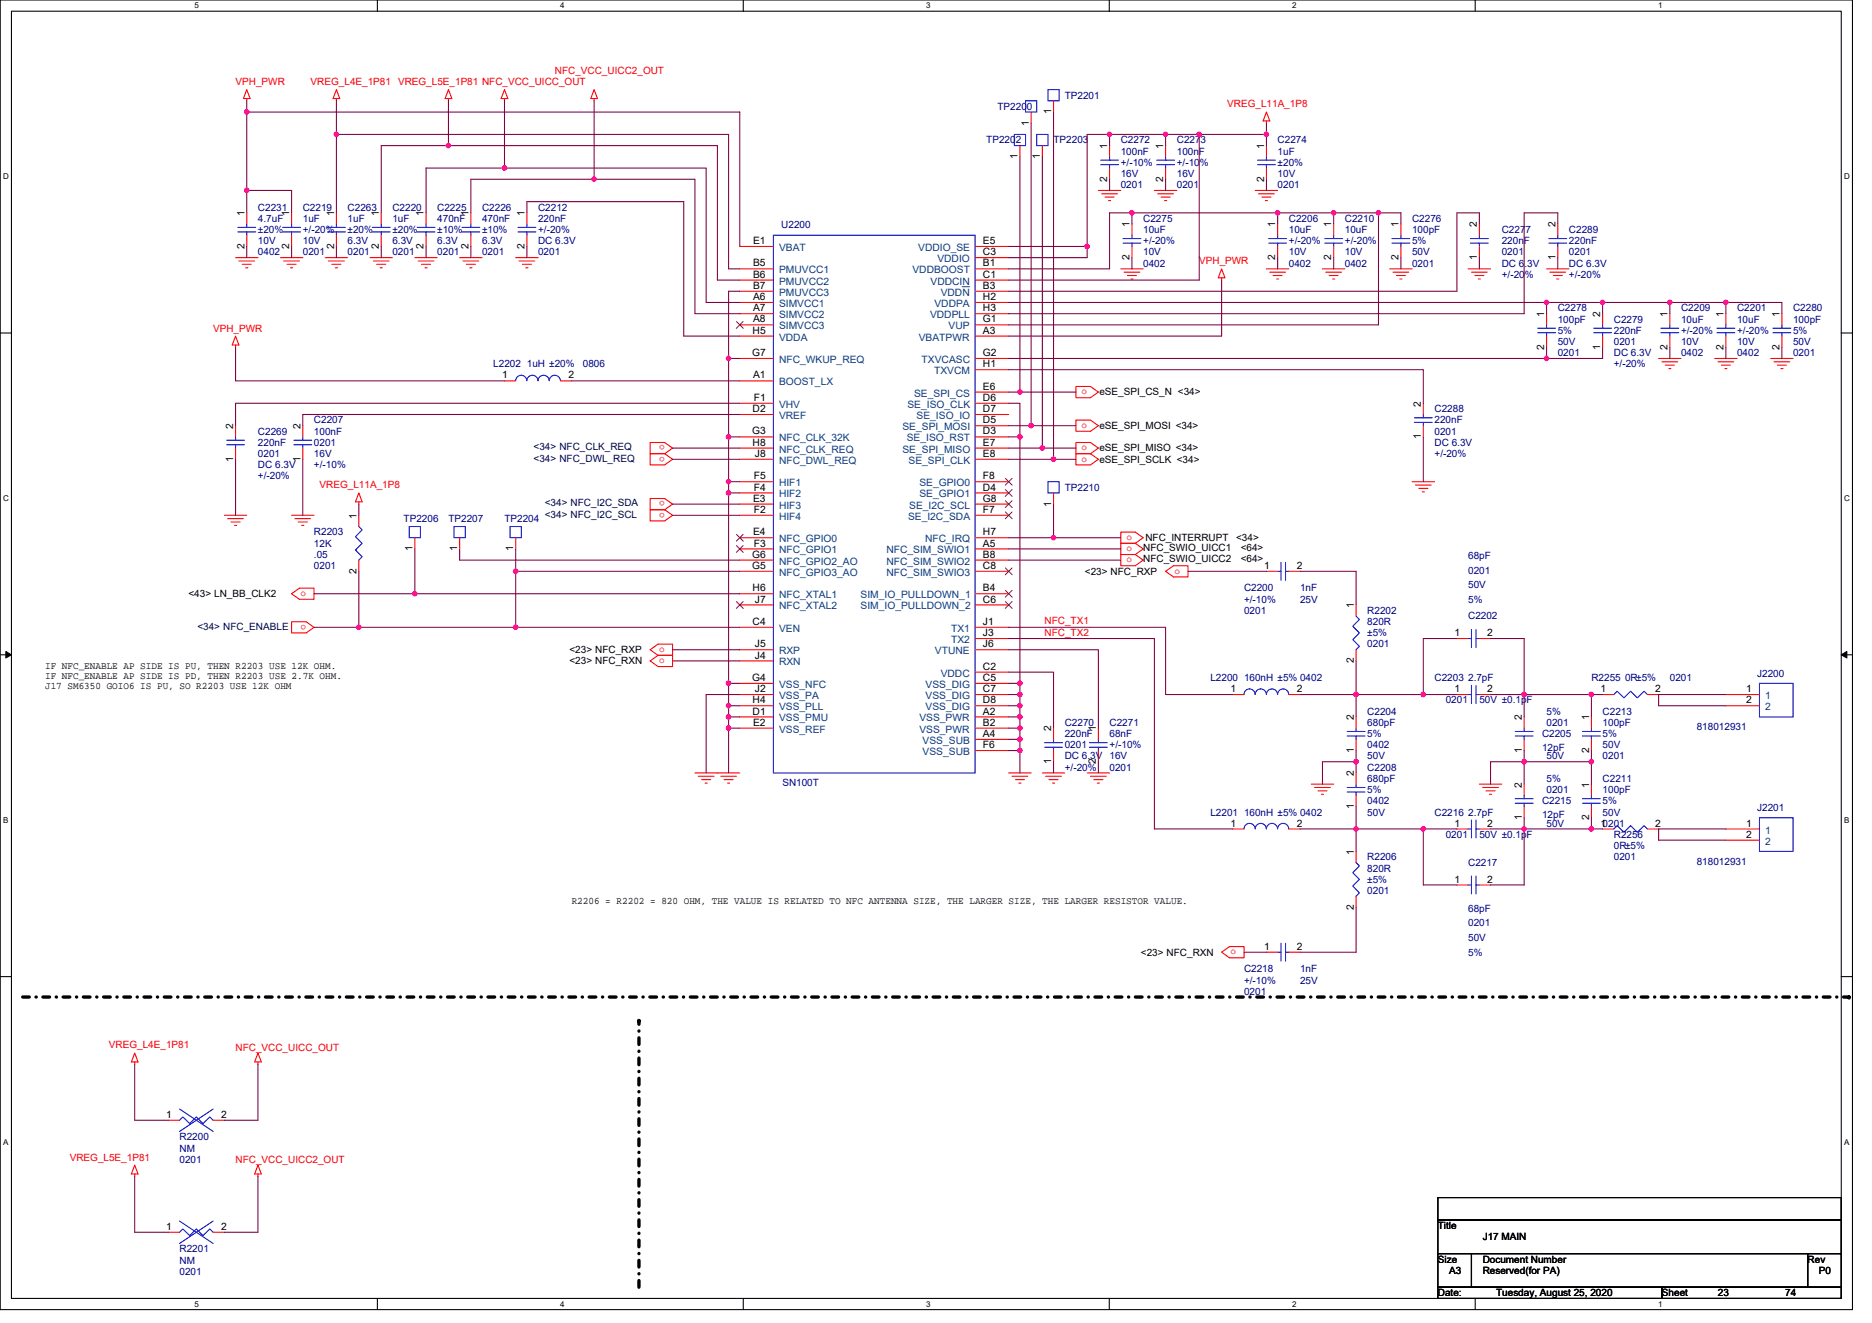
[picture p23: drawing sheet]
<svg xmlns="http://www.w3.org/2000/svg" width="297mm" height="210mm" viewBox="0 0 297 210" stroke-linecap="round" stroke-linejoin="round" font-family="sans-serif">
<defs><g id="words">
<g font-size="1.6" fill="#f00">
<text x="88.1" y="11.7">NFC_VCC_UICC2_OUT</text>
<text x="37.4" y="13.5">VPH_PWR</text>
<text x="49.3" y="13.5">VREG_L4E_1P81 VREG_L5E_1P81 NFC_VCC_UICC_OUT</text>
<text x="194.7" y="17.1">VREG_L11A_1P8</text>
<text x="190.3" y="42">VPH_PWR</text>
<text x="33.8" y="52.6">VPH_PWR</text>
<text x="171.6" y="62.6">o</text>
<text x="105.5" y="70.7" transform="rotate(180 105.5 70.7)">o</text>
<text x="171.6" y="67.9">o</text>
<text x="171.6" y="71.5">o</text>
<text x="50.7" y="77.5">VREG_L11A_1P8</text>
<text x="105.5" y="72.5" transform="rotate(180 105.5 72.5)">o</text>
<text x="171.6" y="73.3">o</text>
<text x="105.5" y="79.6" transform="rotate(180 105.5 79.6)">o</text>
<text x="105.5" y="81.4" transform="rotate(180 105.5 81.4)">o</text>
<text x="178.7" y="85.7">o</text>
<text x="178.7" y="87.5">o</text>
<text x="178.7" y="89.3">o</text>
<text x="47.7" y="94.6">o</text>
<text x="186.4" y="91">o</text>
<text x="48.6" y="99.1" transform="rotate(180 48.6 99.1)">o</text>
<text x="165.8" y="99.1">NFC_TX1</text>
<text x="165.8" y="100.9">NFC_TX2</text>
<text x="104.6" y="103.5">o</text>
<text x="104.6" y="105.3">o</text>
<text x="195.3" y="151.5">o</text>
<text x="17.3" y="166.4">VREG_L4E_1P81</text>
<text x="37.4" y="166.8">NFC_VCC_UICC_OUT</text>
<text x="11.1" y="184.2">VREG_L5E_1P81</text>
<text x="37.4" y="184.6">NFC_VCC_UICC2_OUT</text>
</g>
<g font-size="1.6" fill="#000080">
<text x="158.3" y="17.4">TP2200</text>
<text x="168.9" y="15.6">TP2201</text>
<text x="156.5" y="22.8">TP2202</text>
<text x="167.2" y="22.8">TP2203</text>
<text x="177.8" y="22.8">C2272</text>
<text x="186.7" y="22.8">C2273</text>
<text x="202.7" y="22.8">C2274</text>
<text x="177.8" y="24.5">100nF</text>
<text x="177.8" y="29.9">0201</text>
<text x="177.8" y="28.1">16V</text>
<text x="177.8" y="26.3">+/-10%</text>
<text x="186.7" y="24.5">100nF</text>
<text x="186.7" y="29.9">0201</text>
<text x="186.7" y="28.1">16V</text>
<text x="186.7" y="26.3">+/-10%</text>
<text x="202.7" y="24.5">1uF</text>
<text x="202.7" y="29.9">0201</text>
<text x="202.7" y="28.1">10V</text>
<text x="202.7" y="26.3">±20%</text>
<text x="40.9" y="33.4">C2231</text>
<text x="40.9" y="35.2">4.7uF</text>
<text x="48" y="33.4">C2219</text>
<text x="48" y="35.2">1uF</text>
<text x="55.2" y="33.4">C2263</text>
<text x="55.2" y="35.2">1uF</text>
<text x="62.3" y="33.4">C2220</text>
<text x="62.3" y="35.2">1uF</text>
<text x="69.4" y="33.4">C2225</text>
<text x="69.4" y="35.2">470nF</text>
<text x="76.5" y="33.4">C2226</text>
<text x="76.5" y="35.2">470nF</text>
<text x="85.4" y="33.4">C2212</text>
<text x="85.4" y="35.2">220nF</text>
<text x="181.4" y="35.2">C2275</text>
<text x="204.5" y="35.2">C2206</text>
<text x="213.4" y="35.2">C2210</text>
<text x="224.1" y="35.2">C2276</text>
<text x="40.9" y="40.5">0402</text>
<text x="40.9" y="38.8">10V</text>
<text x="40.9" y="37">±20%</text>
<text x="48" y="40.5">0201</text>
<text x="48" y="38.8">10V</text>
<text x="48" y="37">+/-20%</text>
<text x="55.2" y="40.5">0201</text>
<text x="55.2" y="38.8">6.3V</text>
<text x="55.2" y="37">±20%</text>
<text x="62.3" y="40.5">0201</text>
<text x="62.3" y="38.8">6.3V</text>
<text x="62.3" y="37">±20%</text>
<text x="69.4" y="40.5">0201</text>
<text x="69.4" y="38.8">6.3V</text>
<text x="69.4" y="37">±10%</text>
<text x="76.5" y="40.5">0201</text>
<text x="76.5" y="38.8">6.3V</text>
<text x="76.5" y="37">±10%</text>
<text x="85.4" y="40.5">0201</text>
<text x="85.4" y="38.8">DC 6.3V</text>
<text x="85.4" y="37">+/-20%</text>
<text x="124" y="36.3">U2200</text>
<text x="181.4" y="37">10uF</text>
<text x="181.4" y="40.5">10V</text>
<text x="181.4" y="38.8">+/-20%</text>
<text x="204.5" y="37">10uF</text>
<text x="204.5" y="40.5">10V</text>
<text x="204.5" y="38.8">+/-20%</text>
<text x="213.4" y="37">10uF</text>
<text x="213.4" y="40.5">10V</text>
<text x="213.4" y="38.8">+/-20%</text>
<text x="224.1" y="37">100pF</text>
<text x="224.1" y="40.5">50V</text>
<text x="224.1" y="38.8">5%</text>
<text x="238.3" y="37">C2277</text>
<text x="238.3" y="38.8">220nF</text>
<text x="238.3" y="40.5">0201</text>
<text x="249" y="37">C2289</text>
<text x="249" y="38.8">220nF</text>
<text x="249" y="40.5">0201</text>
<text x="181.4" y="42.3">0402</text>
<text x="204.5" y="42.3">0402</text>
<text x="213.4" y="42.3">0402</text>
<text x="224.1" y="42.3">0201</text>
<text x="238.3" y="42.3">DC 6.3V</text>
<text x="238.3" y="44.1">+/-20%</text>
<text x="249" y="42.3">DC 6.3V</text>
<text x="249" y="44.1">+/-20%</text>
<text x="247.2" y="49.4">C2278</text>
<text x="247.2" y="51.2">100pF</text>
<text x="247.2" y="53">5%</text>
<text x="256.1" y="51.2">C2279</text>
<text x="256.1" y="53">220nF</text>
<text x="266.7" y="49.4">C2209</text>
<text x="266.7" y="51.2">10uF</text>
<text x="266.7" y="53">+/-20%</text>
<text x="275.6" y="49.4">C2201</text>
<text x="275.6" y="51.2">10uF</text>
<text x="275.6" y="53">+/-20%</text>
<text x="284.5" y="49.4">C2280</text>
<text x="284.5" y="51.2">100pF</text>
<text x="284.5" y="53">5%</text>
<text x="78.3" y="58.3">L2202 1uH ±20%</text>
<text x="92.5" y="58.3">0806</text>
<text x="247.2" y="56.5">0201</text>
<text x="247.2" y="54.8">50V</text>
<text x="256.1" y="54.8">0201</text>
<text x="256.1" y="56.5">DC 6.3V</text>
<text x="256.1" y="58.3">+/-20%</text>
<text x="266.7" y="56.5">0402</text>
<text x="266.7" y="54.8">10V</text>
<text x="275.6" y="56.5">0402</text>
<text x="275.6" y="54.8">10V</text>
<text x="284.5" y="56.5">0201</text>
<text x="284.5" y="54.8">50V</text>
<text x="227.6" y="65.4">C2288</text>
<text x="40.9" y="69">C2269</text>
<text x="40.9" y="70.8">220nF</text>
<text x="49.8" y="67.2">C2207</text>
<text x="49.8" y="69">100nF</text>
<text x="49.8" y="70.8">0201</text>
<text x="227.6" y="67.2">220nF</text>
<text x="227.6" y="69">0201</text>
<text x="227.6" y="70.8">DC 6.3V</text>
<text x="40.9" y="72.5">0201</text>
<text x="40.9" y="74.3">DC 6.3V</text>
<text x="40.9" y="76.1">+/-20%</text>
<text x="49.8" y="72.5">16V</text>
<text x="49.8" y="74.3">+/-10%</text>
<text x="168.9" y="77.9">TP2210</text>
<text x="227.6" y="72.5">+/-20%</text>
<text x="64" y="82.8">TP2206</text>
<text x="71.2" y="82.8">TP2207</text>
<text x="80" y="82.8">TP2204</text>
<text x="49.8" y="85">R2203</text>
<text x="49.8" y="86.8">12K</text>
<text x="49.8" y="88.5">.05</text>
<text x="233" y="88.7">68pF</text>
<text x="49.8" y="90.3">0201</text>
<text x="197.4" y="93.9">C2200</text>
<text x="197.4" y="95.7">+/-10%</text>
<text x="206.3" y="93.9">1nF</text>
<text x="206.3" y="95.7">25V</text>
<text x="233" y="91">0201</text>
<text x="233" y="93.3">50V</text>
<text x="233" y="95.7">5%</text>
<text x="197.4" y="97.4">0201</text>
<text x="217" y="97.4">R2202</text>
<text x="217" y="99.2">820R</text>
<text x="217" y="101">±5%</text>
<text x="233" y="98.3">C2202</text>
<text x="217" y="102.8">0201</text>
<text x="278.8" y="107.4">J2200</text>
<text x="192.1" y="108.1">L2200 160nH ±5% 0402</text>
<text x="217" y="113.4">C2204</text>
<text x="227.6" y="108.1">C2203 2.7pF</text>
<text x="229.4" y="111.7">0201</text>
<text x="234.7" y="111.7">50V ±0.1pF</text>
<text x="245.4" y="113.4">5%</text>
<text x="252.5" y="108.1">R2255 0R±5%</text>
<text x="254.3" y="113.4">C2213</text>
<text x="265" y="108.1">0201</text>
<text x="168.9" y="115.2">C2270</text>
<text x="168.9" y="117">220nF</text>
<text x="168.9" y="118.8">0201</text>
<text x="176.1" y="115.2">C2271</text>
<text x="176.1" y="117">68nF</text>
<text x="176.1" y="118.8">+/-10%</text>
<text x="217" y="115.2">680pF</text>
<text x="217" y="118.8">0402</text>
<text x="217" y="117">5%</text>
<text x="244.7" y="117">C2205</text>
<text x="244.7" y="119.1">12pF</text>
<text x="245.4" y="115.2">0201</text>
<text x="254.3" y="115.2">100pF</text>
<text x="254.3" y="118.8">50V</text>
<text x="254.3" y="117">5%</text>
<text x="269.2" y="115.9">818012931</text>
<text x="124.1" y="124.8">SN100T</text>
<text x="168.9" y="120.5">DC 6.3V</text>
<text x="168.9" y="122.3">+/-20%</text>
<text x="176.1" y="122.3">0201</text>
<text x="176.1" y="120.5">16V</text>
<text x="217" y="122.3">C2208</text>
<text x="217" y="124.1">680pF</text>
<text x="217" y="125.9">5%</text>
<text x="217" y="120.5">50V</text>
<text x="245.4" y="125.9">0201</text>
<text x="245.4" y="124.1">5%</text>
<text x="245.4" y="120.5">50V</text>
<text x="254.3" y="120.5">0201</text>
<text x="254.3" y="124.1">C2211</text>
<text x="254.3" y="125.9">100pF</text>
<text x="192.1" y="129.4">L2201 160nH ±5% 0402</text>
<text x="217" y="127.7">0402</text>
<text x="217" y="129.4">50V</text>
<text x="227.6" y="129.4">C2216 2.7pF</text>
<text x="244.7" y="127.7">C2215</text>
<text x="244.7" y="129.8">12pF</text>
<text x="245.4" y="131.2">50V</text>
<text x="254.3" y="129.4">50V</text>
<text x="254.3" y="127.7">5%</text>
<text x="278.8" y="128.7">J2201</text>
<text x="217" y="136.5">R2206</text>
<text x="229.4" y="133">0201</text>
<text x="233" y="137.4">C2217</text>
<text x="234.7" y="133">50V ±0.1pF</text>
<text x="256.1" y="133">R2256</text>
<text x="256.1" y="134.8">0R±5%</text>
<text x="256.1" y="136.5">0201</text>
<text x="269.2" y="137.3">818012931</text>
<text x="217" y="138.3">820R</text>
<text x="217" y="140.1">±5%</text>
<text x="217" y="141.9">0201</text>
<text x="233" y="144.7">68pF</text>
<text x="233" y="147">0201</text>
<text x="233" y="149.4">50V</text>
<text x="197.4" y="154.3">C2218</text>
<text x="206.3" y="154.3">1nF</text>
<text x="233" y="151.7">5%</text>
<text x="197.4" y="157.9">0201</text>
<text x="197.4" y="156.1">+/-10%</text>
<text x="206.3" y="156.1">25V</text>
<text x="28.5" y="181">R2200</text>
<text x="28.5" y="182.8">NM</text>
<text x="28.5" y="184.6">0201</text>
<text x="28.5" y="198.8">R2201</text>
<text x="28.5" y="200.6">NM</text>
<text x="28.5" y="202.3">0201</text>
</g>
<g font-size="1.6">
<text x="163.2" y="19.9" transform="rotate(-90 163.2 19.9)">1</text>
<text x="166.8" y="18.2" transform="rotate(-90 166.8 18.2)">1</text>
<text x="175.7" y="23.6" transform="rotate(-90 175.7 23.6)">1</text>
<text x="184.6" y="23.6" transform="rotate(-90 184.6 23.6)">1</text>
<text x="200.6" y="23.6" transform="rotate(-90 200.6 23.6)">1</text>
<text x="161.5" y="25.3" transform="rotate(-90 161.5 25.3)">1</text>
<text x="165" y="25.3" transform="rotate(-90 165 25.3)">1</text>
<text x="175.7" y="28.8" transform="rotate(-90 175.7 28.8)">2</text>
<text x="184.6" y="28.8" transform="rotate(-90 184.6 28.8)">2</text>
<text x="200.6" y="28.8" transform="rotate(-90 200.6 28.8)">2</text>
<text x="38.8" y="34.3" transform="rotate(-90 38.8 34.3)">1</text>
<text x="45.9" y="34.3" transform="rotate(-90 45.9 34.3)">1</text>
<text x="53" y="34.3" transform="rotate(-90 53 34.3)">1</text>
<text x="60.1" y="34.3" transform="rotate(-90 60.1 34.3)">1</text>
<text x="67.2" y="34.3" transform="rotate(-90 67.2 34.3)">1</text>
<text x="74.3" y="34.3" transform="rotate(-90 74.3 34.3)">1</text>
<text x="83.2" y="34.3" transform="rotate(-90 83.2 34.3)">1</text>
<text x="38.8" y="39.5" transform="rotate(-90 38.8 39.5)">2</text>
<text x="45.9" y="39.5" transform="rotate(-90 45.9 39.5)">2</text>
<text x="53" y="39.5" transform="rotate(-90 53 39.5)">2</text>
<text x="60.1" y="39.5" transform="rotate(-90 60.1 39.5)">2</text>
<text x="67.2" y="39.5" transform="rotate(-90 67.2 39.5)">2</text>
<text x="74.3" y="39.5" transform="rotate(-90 74.3 39.5)">2</text>
<text x="83.2" y="39.5" transform="rotate(-90 83.2 39.5)">2</text>
<text x="119.5" y="38.7">E1</text>
<text x="156" y="40.5">C3</text>
<text x="156" y="38.7">E5</text>
<text x="179.2" y="41.3" transform="rotate(-90 179.2 41.3)">2</text>
<text x="179.2" y="36.1" transform="rotate(-90 179.2 36.1)">1</text>
<text x="202.3" y="41.3" transform="rotate(-90 202.3 41.3)">2</text>
<text x="202.3" y="36.1" transform="rotate(-90 202.3 36.1)">1</text>
<text x="211.2" y="41.3" transform="rotate(-90 211.2 41.3)">2</text>
<text x="211.2" y="36.1" transform="rotate(-90 211.2 36.1)">1</text>
<text x="221.9" y="41.3" transform="rotate(-90 221.9 41.3)">2</text>
<text x="221.9" y="36.1" transform="rotate(-90 221.9 36.1)">1</text>
<text x="234.4" y="41.3" transform="rotate(-90 234.4 41.3)">1</text>
<text x="234.4" y="36.1" transform="rotate(-90 234.4 36.1)">2</text>
<text x="246.8" y="41.3" transform="rotate(-90 246.8 41.3)">1</text>
<text x="246.8" y="36.1" transform="rotate(-90 246.8 36.1)">2</text>
<text x="119.5" y="42.3">B5</text>
<text x="119.5" y="44.1">B6</text>
<text x="119.5" y="45.8">B7</text>
<text x="119.5" y="47.6">A6</text>
<text x="156" y="47.6">H2</text>
<text x="156" y="42.3">B1</text>
<text x="156" y="44.1">C1</text>
<text x="156" y="45.8">B3</text>
<text x="119.4" y="53">H5</text>
<text x="119.5" y="49.4">A7</text>
<text x="119.5" y="51.2">A8</text>
<text x="156" y="49.4">H3</text>
<text x="156" y="51.2">G1</text>
<text x="156" y="53">A3</text>
<text x="245" y="50.3" transform="rotate(-90 245 50.3)">1</text>
<text x="253.9" y="50.3" transform="rotate(-90 253.9 50.3)">2</text>
<text x="264.6" y="50.3" transform="rotate(-90 264.6 50.3)">1</text>
<text x="273.5" y="50.3" transform="rotate(-90 273.5 50.3)">1</text>
<text x="282.4" y="50.3" transform="rotate(-90 282.4 50.3)">1</text>
<text x="119.3" y="56.5">G7</text>
<text x="156" y="56.5">G2</text>
<text x="156" y="58.3">H1</text>
<text x="245" y="55.5" transform="rotate(-90 245 55.5)">2</text>
<text x="253.9" y="55.5" transform="rotate(-90 253.9 55.5)">1</text>
<text x="264.6" y="55.5" transform="rotate(-90 264.6 55.5)">2</text>
<text x="273.5" y="55.5" transform="rotate(-90 273.5 55.5)">2</text>
<text x="282.4" y="55.5" transform="rotate(-90 282.4 55.5)">2</text>
<text x="79.7" y="60.1">1</text>
<text x="90.2" y="60.1">2</text>
<text x="119.4" y="65.4">D2</text>
<text x="119.5" y="60.1">A1</text>
<text x="119.6" y="63.6">F1</text>
<text x="156" y="61.8">E6</text>
<text x="156" y="63.6">D6</text>
<text x="156" y="65.4">D7</text>
<text x="174.5" y="62.8">eSE_SPI_CS_N &lt;34&gt;</text>
<text x="225.5" y="64.5" transform="rotate(-90 225.5 64.5)">2</text>
<text x="37" y="68.1" transform="rotate(-90 37 68.1)">2</text>
<text x="47.7" y="68.1" transform="rotate(-90 47.7 68.1)">2</text>
<text x="119.3" y="69">G3</text>
<text x="119.4" y="70.7">H8</text>
<text x="156" y="67.2">D5</text>
<text x="156" y="69">D3</text>
<text x="156" y="70.7">E7</text>
<text x="174.5" y="68.1">eSE_SPI_MOSI &lt;34&gt;</text>
<text x="174.5" y="71.6">eSE_SPI_MISO &lt;34&gt;</text>
<text x="225.5" y="69.7" transform="rotate(-90 225.5 69.7)">1</text>
<text x="37" y="73.3" transform="rotate(-90 37 73.3)">1</text>
<text x="47.7" y="73.3" transform="rotate(-90 47.7 73.3)">1</text>
<text x="119.6" y="76.1">F5</text>
<text x="119.6" y="77.9">F4</text>
<text x="119.8" y="72.5">J8</text>
<text x="156" y="72.5">E8</text>
<text x="156" y="76.1">F8</text>
<text x="156" y="77.9">D4</text>
<text x="174.5" y="73.4">eSE_SPI_SCLK &lt;34&gt;</text>
<text x="56.6" y="82.3" transform="rotate(-90 56.6 82.3)">1</text>
<text x="119.5" y="79.6">E3</text>
<text x="119.6" y="81.4">F2</text>
<text x="156" y="81.4">F7</text>
<text x="156" y="79.6">G8</text>
<text x="166.8" y="80.4" transform="rotate(-90 166.8 80.4)">1</text>
<text x="65.4" y="87.5" transform="rotate(-90 65.4 87.5)">1</text>
<text x="72.6" y="87.5" transform="rotate(-90 72.6 87.5)">1</text>
<text x="81.4" y="87.5" transform="rotate(-90 81.4 87.5)">1</text>
<text x="119.3" y="88.5">G6</text>
<text x="119.5" y="85">E4</text>
<text x="119.6" y="86.7">F3</text>
<text x="156" y="85">H7</text>
<text x="156" y="86.7">A5</text>
<text x="156" y="88.5">B8</text>
<text x="181.4" y="87.5">NFC_SWIO_UICC1</text>
<text x="181.4" y="89.3">NFC_SWIO_UICC2</text>
<text x="181.8" y="85.9">NFC_INTERRUPT</text>
<text x="196.1" y="85.9">&lt;34&gt;</text>
<text x="196.9" y="87.5">&lt;64&gt;</text>
<text x="196.9" y="89.3">&lt;64&gt;</text>
<text x="29.9" y="94.8">&lt;43&gt; LN_BB_CLK2</text>
<text x="56.6" y="91.1" transform="rotate(-90 56.6 91.1)">2</text>
<text x="119.3" y="90.3">G5</text>
<text x="119.4" y="93.9">H6</text>
<text x="119.8" y="95.6">J7</text>
<text x="156" y="90.3">C8</text>
<text x="156" y="93.9">B4</text>
<text x="156" y="95.6">C6</text>
<text x="172.1" y="91.2">&lt;23&gt; NFC_RXP</text>
<text x="200.6" y="90.3">1</text>
<text x="205.8" y="90.3">2</text>
<text x="119.4" y="99.2">C4</text>
<text x="156" y="99.2">J1</text>
<text x="156" y="101">J3</text>
<text x="214.8" y="96.5" transform="rotate(-90 214.8 96.5)">1</text>
<text x="230.8" y="101">1</text>
<text x="236" y="101">2</text>
<text x="7.2" y="106.2">IF NFC_ENABLE AP SIDE IS PU, THEN R2203 USE 12K OHM.</text>
<text x="7.2" y="107.7">IF NFC_ENABLE AP SIDE IS PD, THEN R2203 USE 2.7K OHM.</text>
<text x="90.4" y="103.7">&lt;23&gt; NFC_RXP</text>
<text x="90.4" y="105.4">&lt;23&gt; NFC_RXN</text>
<text x="119.8" y="102.7">J5</text>
<text x="119.8" y="104.5">J4</text>
<text x="156" y="102.7">J6</text>
<text x="156" y="106.3">C2</text>
<text x="214.8" y="105.3" transform="rotate(-90 214.8 105.3)">2</text>
<text x="7.2" y="109.3">J17 SM6350 GOIO6 IS PU, SO R2203 USE 12K OHM</text>
<text x="119.3" y="108.1">G4</text>
<text x="119.4" y="111.6">H4</text>
<text x="119.4" y="113.4">D1</text>
<text x="119.8" y="109.9">J2</text>
<text x="156" y="108.1">C5</text>
<text x="156" y="111.6">D8</text>
<text x="156" y="109.9">C7</text>
<text x="156" y="113.4">A2</text>
<text x="195.3" y="109.9">1</text>
<text x="205.8" y="109.9">2</text>
<text x="230.8" y="109.9">1</text>
<text x="236" y="109.9">2</text>
<text x="253.9" y="109.9">1</text>
<text x="262.7" y="109.9">2</text>
<text x="277" y="109.9">1</text>
<text x="277" y="111.6">2</text>
<text x="119.5" y="115.2">E2</text>
<text x="156" y="115.2">B2</text>
<text x="156" y="117">A4</text>
<text x="156" y="118.7">F6</text>
<text x="166.8" y="116.1" transform="rotate(-90 166.8 116.1)">2</text>
<text x="173.9" y="116.1" transform="rotate(-90 173.9 116.1)">1</text>
<text x="214.8" y="119.5" transform="rotate(-90 214.8 119.5)">1</text>
<text x="214.8" y="114.3" transform="rotate(-90 214.8 114.3)">2</text>
<text x="241.5" y="119.5" transform="rotate(-90 241.5 119.5)">1</text>
<text x="241.5" y="114.3" transform="rotate(-90 241.5 114.3)">2</text>
<text x="252.1" y="119.5" transform="rotate(-90 252.1 119.5)">2</text>
<text x="252.1" y="114.3" transform="rotate(-90 252.1 114.3)">1</text>
<text x="166.8" y="121.3" transform="rotate(-90 166.8 121.3)">1</text>
<text x="173.9" y="121.3" transform="rotate(-90 173.9 121.3)">2</text>
<text x="214.8" y="123.2" transform="rotate(-90 214.8 123.2)">2</text>
<text x="241.5" y="125" transform="rotate(-90 241.5 125)">2</text>
<text x="252.1" y="125" transform="rotate(-90 252.1 125)">1</text>
<text x="195.3" y="131.2">1</text>
<text x="205.8" y="131.2">2</text>
<text x="214.8" y="128.4" transform="rotate(-90 214.8 128.4)">1</text>
<text x="230.8" y="131.2">1</text>
<text x="236" y="131.2">2</text>
<text x="241.5" y="130.2" transform="rotate(-90 241.5 130.2)">1</text>
<text x="252.1" y="130.2" transform="rotate(-90 252.1 130.2)">2</text>
<text x="253.9" y="131.2">10201</text>
<text x="262.7" y="131.2">2</text>
<text x="277" y="131.2">1</text>
<text x="214.8" y="135.7" transform="rotate(-90 214.8 135.7)">1</text>
<text x="277" y="133">2</text>
<text x="90.7" y="143.5">R2206 = R2202 = 820 OHM, THE VALUE IS RELATED TO NFC ANTENNA SIZE, THE LARGER SIZE, THE LARGER RESISTOR VALUE.</text>
<text x="230.8" y="140.1">1</text>
<text x="236" y="140.1">2</text>
<text x="214.8" y="144.4" transform="rotate(-90 214.8 144.4)">2</text>
<text x="181" y="151.7">&lt;23&gt; NFC_RXN</text>
<text x="200.6" y="150.7">1</text>
<text x="205.8" y="150.7">2</text>
<text x="26.3" y="177.4">1</text>
<text x="35.1" y="177.4">2</text>
<text x="26.3" y="195.2">1</text>
<text x="35.1" y="195.2">2</text>
<text x="228.2" y="195.1">Title</text>
<text x="235.3" y="196.8">J17 MAIN</text>
<text x="228.2" y="200.4">Size</text>
<text x="229.9" y="202.2">A3</text>
<text x="235.3" y="200.4">Document Number</text>
<text x="235.3" y="202.2">Reserved(for PA)</text>
<text x="286.8" y="200.4">Rev</text>
<text x="288.6" y="202.2">P0</text>
<text x="228.2" y="205.7">Date:</text>
<text x="237.4" y="205.7">Tuesday, August 25, 2020</text>
<text x="263.7" y="205.7">Sheet</text>
<text x="272.6" y="205.7">23</text>
<text x="283.3" y="205.7">74</text>
</g>
<g font-size="1.6" fill="#004080">
<text x="123.6" y="39.8">VBAT</text>
<text x="145.7" y="39.8">VDDIO_SE</text>
<text x="148.7" y="41.6">VDDIO</text>
<text x="123.6" y="43.4">PMUVCC1</text>
<text x="123.6" y="45.2">PMUVCC2</text>
<text x="123.6" y="46.9">PMUVCC3</text>
<text x="144.8" y="43.4">VDDBOOST</text>
<text x="147.7" y="45.2">VDDCIN</text>
<text x="149.3" y="46.9">VDDN</text>
<text x="123.6" y="48.7">SIMVCC1</text>
<text x="123.6" y="50.5">SIMVCC2</text>
<text x="123.6" y="52.3">SIMVCC3</text>
<text x="147.6" y="50.5">VDDPLL</text>
<text x="148.3" y="48.7">VDDPA</text>
<text x="150.5" y="52.3">VUP</text>
<text x="123.6" y="54.1">VDDA</text>
<text x="123.6" y="57.6">NFC_WKUP_REQ</text>
<text x="145.8" y="54.1">VBATPWR</text>
<text x="146.2" y="57.6">TXVCASC</text>
<text x="148.2" y="59.4">TXVCM</text>
<text x="123.6" y="61.2">BOOST_LX</text>
<text x="123.6" y="64.7">VHV</text>
<text x="144" y="64.7">SE_ISO_CLK</text>
<text x="145.1" y="62.9">SE_SPI_CS</text>
<text x="123.6" y="66.5">VREF</text>
<text x="123.6" y="70.1">NFC_CLK_32K</text>
<text x="123.6" y="71.8">NFC_CLK_REQ</text>
<text x="143.2" y="68.3">SE_SPI_MOSI</text>
<text x="143.2" y="71.8">SE_SPI_MISO</text>
<text x="143.9" y="70.1">SE_ISO_RST</text>
<text x="145.4" y="66.5">SE_ISO_IO</text>
<text x="123.6" y="73.6">NFC_DWL_REQ</text>
<text x="123.6" y="77.2">HIF1</text>
<text x="144.2" y="73.6">SE_SPI_CLK</text>
<text x="145.9" y="77.2">SE_GPIO0</text>
<text x="123.6" y="79">HIF2</text>
<text x="123.6" y="80.7">HIF3</text>
<text x="123.6" y="82.5">HIF4</text>
<text x="144.1" y="82.5">SE_I2C_SDA</text>
<text x="144.3" y="80.7">SE_I2C_SCL</text>
<text x="145.9" y="79">SE_GPIO1</text>
<text x="123.6" y="86.1">NFC_GPIO0</text>
<text x="123.6" y="87.8">NFC_GPIO1</text>
<text x="123.6" y="89.6">NFC_GPIO2_AO</text>
<text x="140.6" y="87.8">NFC_SIM_SWIO1</text>
<text x="140.6" y="89.6">NFC_SIM_SWIO2</text>
<text x="146.8" y="86.1">NFC_IRQ</text>
<text x="123.6" y="91.4">NFC_GPIO3_AO</text>
<text x="123.6" y="95">NFC_XTAL1</text>
<text x="136.5" y="95">SIM_IO_PULLDOWN_1</text>
<text x="140.6" y="91.4">NFC_SIM_SWIO3</text>
<text x="123.6" y="96.7">NFC_XTAL2</text>
<text x="123.6" y="100.3">VEN</text>
<text x="136.5" y="96.7">SIM_IO_PULLDOWN_2</text>
<text x="150.9" y="100.3">TX1</text>
<text x="123.6" y="103.8">RXP</text>
<text x="123.6" y="105.6">RXN</text>
<text x="148.4" y="103.8">VTUNE</text>
<text x="149.3" y="107.4">VDDC</text>
<text x="150.9" y="102.1">TX2</text>
<text x="123.6" y="109.2">VSS_NFC</text>
<text x="123.6" y="111">VSS_PA</text>
<text x="123.6" y="112.7">VSS_PLL</text>
<text x="146.9" y="109.2">VSS_DIG</text>
<text x="146.9" y="112.7">VSS_DIG</text>
<text x="146.9" y="111">VSS_DIG</text>
<text x="280.1" y="111">1</text>
<text x="280.1" y="112.7">2</text>
<text x="123.6" y="114.5">VSS_PMU</text>
<text x="123.6" y="116.3">VSS_REF</text>
<text x="145.9" y="114.5">VSS_PWR</text>
<text x="145.9" y="116.3">VSS_PWR</text>
<text x="146.4" y="118.1">VSS_SUB</text>
<text x="146.4" y="119.8">VSS_SUB</text>
<text x="280.1" y="132.3">1</text>
<text x="280.1" y="134.1">2</text>
</g>
<g font-size="1.6" fill="#000040">
<text x="84.7" y="71.5">&lt;34&gt; NFC_CLK_REQ</text>
<text x="84.7" y="73.3">&lt;34&gt; NFC_DWL_REQ</text>
<text x="86.4" y="80.4">&lt;34&gt; NFC_I2C_SDA</text>
<text x="86.4" y="82.1">&lt;34&gt; NFC_I2C_SCL</text>
<text x="31.3" y="99.9">&lt;34&gt; NFC_ENABLE</text>
</g>
<g font-size="1.3">
<text x="30.8" y="1.3">5</text>
<text x="88.9" y="1.3">4</text>
<text x="147" y="1.3">3</text>
<text x="205" y="1.3">2</text>
<text x="263.1" y="1.3">1</text>
<text x=".5" y="28.4">D</text>
<text x="292.6" y="28.4">D</text>
<text x=".5" y="79.5">C</text>
<text x="292.6" y="79.5">C</text>
<text x=".5" y="130.6">B</text>
<text x="292.6" y="130.6">B</text>
<text x=".5" y="181.7">A</text>
<text x="292.6" y="181.7">A</text>
<text x="30.8" y="207.4">5</text>
<text x="88.9" y="207.4">4</text>
<text x="147" y="207.4">3</text>
<text x="205" y="207.4">2</text>
<text x="263.1" y="207.4">1</text>
</g>
</g></defs>
<path d="M0 0h293.9v207.9h-293.9zM1.8 1.8h290.4v204.3h-290.4z" fill="none" stroke="#000" stroke-width=".17"/>
<g fill="#fff">
<path d="M30.8 .2h.7v1.4h-.7z"/>
<path d="M30.8 206.3h.7v1.4h-.7z"/>
</g>
<path d="M59.9 0v1.8M59.9 206.1v1.8" fill="none" stroke="#000" stroke-width=".17"/>
<g fill="#fff">
<path d="M88.9 .2h.7v1.4h-.7z"/>
<path d="M88.9 206.3h.7v1.4h-.7z"/>
</g>
<path d="M117.9 0v1.8M117.9 206.1v1.8" fill="none" stroke="#000" stroke-width=".17"/>
<g fill="#fff">
<path d="M147 .2h.7v1.4h-.7z"/>
<path d="M147 206.3h.7v1.4h-.7z"/>
</g>
<path d="M176 0v1.8M176 206.1v1.8" fill="none" stroke="#000" stroke-width=".17"/>
<g fill="#fff">
<path d="M205 .2h.7v1.4h-.7z"/>
<path d="M205 206.3h.7v1.4h-.7z"/>
</g>
<path d="M234.1 0v1.8M234.1 206.1v1.8" fill="none" stroke="#000" stroke-width=".17"/>
<g fill="#fff">
<path d="M263.1 .2h.7v1.4h-.7z"/>
<path d="M263.1 206.3h.7v1.4h-.7z"/>
<path d="M.5 27.3h.9v1.4h-.9z"/>
<path d="M292.6 27.3h.9v1.4h-.9z"/>
<path d="M.5 78.4h.9v1.4h-.9z"/>
<path d="M292.6 78.4h.9v1.4h-.9z"/>
</g>
<path d="M0 52.9h1.8M292.2 52.9h1.7" fill="none" stroke="#000" stroke-width=".17"/>
<g fill="#fff">
<path d="M.5 129.5h.8v1.4h-.8z"/>
<path d="M292.6 129.5h.9v1.4h-.9z"/>
</g>
<path d="M0 103.9h1.8M292.2 103.9h1.7" fill="none" stroke="#000" stroke-width=".17"/>
<path d="M.9 103.4l.9 .5-.9 .5zM292.2 103.9l.8-.5v1z" fill="#000" stroke="#000" stroke-width=".16"/>
<g fill="#fff">
<path d="M.5 180.5h.8v1.4h-.8z"/>
<path d="M292.6 180.5h.9v1.4h-.9z"/>
</g>
<path d="M0 155h1.8M292.2 155h1.7M228.2 190.1h64v3.5h-64zM228.2 193.6h64v5.4h-64zM228.2 199h5.3v5.3h-5.3zM233.5 199h53.3v5.3h-53.3zM286.8 199h5.4v5.3h-5.4zM228.2 204.3h35.5v1.8h-35.5zM263.7 204.3h28.5v1.8h-28.5z" fill="none" stroke="#000" stroke-width=".17"/>
<path d="M3.6 158.2h289.8M293.4 158.2h.1M101.4 162h.1M101.4 204.3v-42.3" fill="none" stroke="#000" stroke-width=".53" stroke-dasharray="1.1 1.1 0 1.1"/>
<g fill="none" stroke="#f00" stroke-width=".17">
<path d="M39.2 14.2l.5 1.4h-1.1zM39.2 15.6v.4M53.4 14.2l.5 1.4h-1.1zM53.4 15.6v.4M71.2 14.2l.5 1.4h-1.1zM71.2 15.6v.4M80 14.2l.6 1.4h-1.1zM80 15.6v.4M94.3 14.2l.5 1.4h-1.1zM94.3 15.6v.4M163.6 17.8v1.8M167.2 16v1.8"/>
<path d="M201 17.8l.5 1.4h-1.1zM201 19.2v.4M39.2 33.8v1.8M39.2 37.3v1.8M46.3 33.8v1.8M46.3 37.3v1.8M53.4 33.8v1.8M53.4 37.3v1.8M60.5 33.8v1.8M60.5 37.3v1.8M67.6 33.8v1.8M67.6 37.3v1.8"/>
<path d="M74.7 33.8v1.8M74.7 37.3v1.8M83.6 33.8v1.8M83.6 37.3v1.8M117.4 39.1h5.3M154.7 39.1h5.4M161.8 23.1v1.8M165.4 23.1v1.8M174.3 30.2h3.5M174.8 30.8h2.5M175.3 31.3h1.5M175.9 31.8h.3"/>
<path d="M176.1 23.1v1.8M176.1 26.7v1.7M179.6 35.6v1.7M179.6 39.1v1.8M183.2 30.2h3.5M183.7 30.8h2.5M184.2 31.3h1.5M184.8 31.8h.3M185 23.1v1.8M185 26.7v1.7M199.2 30.2h3.5M199.7 30.8h2.5"/>
<path d="M200.2 31.3h1.5M200.8 31.8h.3M201 23.1v1.8M201 26.7v1.7M202.7 35.6v1.7M202.7 39.1v1.8M211.6 35.6v1.7M211.6 39.1v1.8M222.3 35.6v1.7M222.3 39.1v1.8M234.7 39.1v1.8M234.7 35.6v1.7"/>
<path d="M247.2 39.1v1.8M247.2 35.6v1.7M37.4 53.3l.5 1.5h-1.1zM37.4 54.8v.3M37.4 40.9h3.5M37.9 41.4h2.5M38.4 42h1.5M39 42.5h.3M44.5 40.9h3.5M45 41.4h2.5M45.5 42h1.5M46.1 42.5h.3"/>
<path d="M51.6 40.9h3.6M52.1 41.4h2.5M52.7 42h1.4M53.2 42.5h.3M58.7 40.9h3.6M59.2 41.4h2.5M59.8 42h1.4M60.3 42.5h.4M65.8 40.9h3.6M66.4 41.4h2.5M66.9 42h1.4M67.4 42.5h.4"/>
<path d="M72.9 40.9h3.6M73.5 41.4h2.5M74 42h1.4M74.5 42.5h.4M81.8 40.9h3.6M82.4 41.4h2.5M82.9 42h1.4M83.4 42.5h.4M117.4 42.7h5.3M117.4 44.4h5.3M117.4 46.2h5.3M117.4 48h5.3"/>
<path d="M117.4 49.8h5.3M117.4 51.6h5.3M117.4 53.3h5.3M117.4 56.9h5.3M154.7 40.9h5.4M154.7 42.7h5.4M154.7 44.4h5.4M154.7 46.2h5.4M154.7 48h5.4M154.7 49.8h5.4M154.7 51.6h5.4M154.7 53.3h5.4"/>
<path d="M154.7 56.9h5.4M154.7 58.7h5.4M177.8 42.7h3.6M178.4 43.2h2.5M178.9 43.7h1.4M179.4 44.3h.4M193.8 42.7l.6 1.4h-1.1zM193.8 44.1v.4M201 42.7h3.5M201.5 43.2h2.5M202 43.7h1.5M202.6 44.3h.3"/>
<path d="M209.8 42.7h3.6M210.4 43.2h2.5M210.9 43.7h1.4M211.5 44.3h.3M220.5 42.7h3.6M221 43.2h2.5M221.6 43.7h1.4M222.1 44.3h.4M233 42.7h3.5M233.5 43.2h2.5M234 43.7h1.5M234.6 44.3h.3"/>
<path d="M245.4 42.7h3.6M245.4 49.8v1.8M245.4 53.3v1.8M245.9 43.2h2.5M246.5 43.7h1.4M247 44.3h.4M254.3 53.3v1.8M254.3 49.8v1.8M263.2 56.9h3.5M263.7 57.4h2.5M264.2 58h1.5M264.8 58.5h.3"/>
<path d="M265 49.8v1.8M265 53.3v1.8M272.1 56.9h3.5M272.6 57.4h2.5M273.1 58h1.5M273.7 58.5h.3M273.9 49.8v1.8M273.9 53.3v1.8M281 56.9h3.5M281.5 57.4h2.5M282 58h1.5M282.6 58.5h.3"/>
<path d="M282.7 49.8v1.8M282.7 53.3v1.8M37.4 71.1v1.8M37.4 67.6v1.7M48 71.1v1.8M48 67.6v1.7M56.9 78.2l.6 1.5h-1.1zM56.9 79.7v.3M80 60.5h1.8M88.9 60.5h1.8M103.2 70.2h2.3l1.2 .9-1.2 .9h-2.3zM103.2 72h2.3l1.2 .9-1.2 .9h-2.3z"/>
<path d="M103.2 79.1h2.3l1.2 .9-1.2 .9h-2.3zM117.4 60.5h5.3M117.4 64h5.3M117.4 65.8h5.3M117.4 69.3h5.3M117.4 71.1h5.3M117.4 72.9h5.3M117.4 76.5h5.3M117.4 78.2h5.3M154.7 62.2h5.4M154.7 64h5.4M154.7 65.8h5.4"/>
<path d="M154.7 67.6h5.4M154.7 69.3h5.4M154.7 71.1h5.4M154.7 72.9h5.4M154.7 76.5h5.4M154.7 78.2h5.4M167.2 78.2v1.8M170.7 61.3h2.3l1.3 .9-1.3 .9h-2.3zM170.7 66.7h2.3l1.3 .9-1.3 .9h-2.3zM170.7 70.2h2.3l1.3 .9-1.3 .9h-2.3zM170.7 72h2.3l1.3 .9-1.3 .9h-2.3zM224.1 76.5h3.5"/>
<path d="M224.6 77h2.5M225.1 77.5h1.5M225.7 78.1h.3M225.8 67.6v1.7M225.8 64v1.8M35.6 81.8h3.6M36.1 82.3h2.5M36.7 82.8h1.4M37.2 83.4h.3M46.3 81.8h3.5M46.3 98.7h2.3l1.2 .9-1.2 .9h-2.3zM46.3 94.2l1.2-.9h2.3v1.8h-2.3z"/>
<path d="M46.8 82.3h2.5M47.3 82.8h1.5M47.9 83.4h.3M56.9 81.8v1.8M56.9 88.9v1.8M65.8 85.3v1.8M72.9 85.3v1.8M81.8 85.3v1.8M103.2 80.9h2.3l1.2 .9-1.2 .9h-2.3zM117.4 80h5.3M117.4 81.8h5.3M117.4 85.3h5.3"/>
<path d="M117.4 87.1h5.3M117.4 88.9h5.3M117.4 90.7h5.3M117.4 94.2h5.3M117.4 96h5.3M117.4 99.6h5.3M154.7 80h5.4M154.7 81.8h5.4M154.7 85.3h5.4M154.7 87.1h5.4M154.7 88.9h5.4M154.7 90.7h5.4"/>
<path d="M154.7 94.2h5.4M154.7 96h5.4M154.7 99.6h5.4M177.8 84.5h2.3l1.3 .8-1.3 .9h-2.3zM177.8 88h2.3l1.3 .9-1.3 .9h-2.3zM180.1 86.2h-2.3v1.8h2.3M180.1 86.2l1.3 .9-1.3 .9M185 90.7l1.2-.9h2.3v1.8h-2.3zM201 90.7h1.7M204.5 90.7h1.8M215.2 96v1.8M103.2 103.1l1.2-.9h2.3v1.8h-2.3z"/>
<path d="M103.2 104.9l1.2-.9h2.3v1.8h-2.3zM117.4 103.1h5.3M117.4 104.9h5.3M117.4 108.5h5.3M117.4 110.2h5.3M117.4 112h5.3M117.4 113.8h5.3M117.4 115.6h5.3M154.7 101.3h5.4M154.7 103.1h5.4M154.7 106.7h5.4M154.7 108.5h5.4"/>
<path d="M154.7 112h5.4M154.7 110.2h5.4M154.7 113.8h5.4M154.7 115.6h5.4M154.7 117.3h5.4M154.7 119.1h5.4M167.2 119.1v1.8M167.2 115.6v1.7M174.3 115.6v1.7M174.3 119.1v1.8M195.6 110.2h1.8M204.5 110.2h1.8"/>
<path d="M215.2 103.1v1.8M215.2 117.3v1.8M215.2 113.8v1.8M231.2 101.3h1.8M231.2 110.2h1.8M234.7 101.3h1.8M234.7 110.2h1.8M241.8 117.3v1.8M241.8 113.8v1.8M252.5 113.8v1.8M252.5 117.3v1.8M254.3 110.2h1.8"/>
<path d="M261.4 110.2h1.8M273.9 110.2h5.3M273.9 112h5.3M110.3 122.7h7.1M110.8 123.2h2.5M111.3 123.7h1.5M111.9 124.3h.3M114.4 123.2h2.5M114.9 123.7h1.4M115.4 124.3h.4M160.1 122.7h3.5M160.6 123.2h2.5"/>
<path d="M161.1 123.7h1.5M161.7 124.3h.3M165.4 122.7h3.5M165.9 123.2h2.5M166.5 123.7h1.4M167 124.3h.3M172.5 122.7h3.6M173 123.2h2.5M173.6 123.7h1.4M174.1 124.3h.4M195.6 131.6h1.8M204.5 131.6h1.8"/>
<path d="M208.1 124.5h3.5M208.6 125h2.5M209.1 125.5h1.5M209.7 126.1h.3M215.2 135.1v1.8M215.2 126.2v1.8M215.2 122.7v1.8M231.2 131.6h1.8M234.7 124.5h3.6M234.7 131.6h1.8M235.3 125h2.5M235.8 125.5h1.4"/>
<path d="M236.3 126.1h.4M241.8 128v1.8M241.8 124.5v1.7M252.5 124.5v1.7M252.5 128v1.8M254.3 131.6h1.8M261.4 131.6h1.8M273.9 131.6h5.3M273.9 133.3h5.3M193.8 151.1l1.3-.9h2.3v1.8h-2.3zM201 151.1h1.7M204.5 151.1h1.8"/>
<path d="M215.2 142.2v1.8M231.2 140.5h1.8M234.7 140.5h1.8M21.4 167.1l.5 1.5h-1.1zM21.4 168.6v.3M26.7 177.8h1.8M33.8 177.8h1.8M40.9 167.1l.6 1.5h-1.1zM40.9 168.6v.3M21.4 184.9l.5 1.4h-1.1zM21.4 186.3v.4M26.7 195.6h1.8"/>
<path d="M33.8 195.6h1.8M40.9 184.9l.6 1.4h-1.1zM40.9 186.3v.4"/>
</g>
<g fill="none" stroke="#00f" stroke-width=".17">
<path d="M162.7 16h1.8v1.8h-1.8zM166.3 14.2h1.8v1.8h-1.8zM37.7 36.1h2.9M37.7 36.8h2.9M39.2 35.6v.5M39.2 36.8v.5M44.8 36.1h2.9M44.8 36.8h2.9M46.3 35.6v.5M46.3 36.8v.5M52 36.1h2.8M52 36.8h2.8"/>
<path d="M53.4 35.6v.5M53.4 36.8v.5M59.1 36.1h2.8M59.1 36.8h2.8M60.5 35.6v.5M60.5 36.8v.5M66.2 36.1h2.8M66.2 36.8h2.8M67.6 35.6v.5M67.6 36.8v.5M73.3 36.1h2.8M73.3 36.8h2.8"/>
<path d="M74.7 35.6v.5M74.7 36.8v.5M82.2 36.1h2.8M82.2 36.8h2.8M83.6 35.6v.5M83.6 36.8v.5M122.7 37.3h32v85.4h-32zM160.9 21.3h1.8v1.8h-1.8zM164.5 21.3h1.8v1.8h-1.8zM174.6 25.4h2.9M174.6 26.1h2.9M176.1 24.9v.5"/>
<path d="M176.1 26.1v.6M178.2 37.9h2.8M178.2 38.6h2.8M179.6 37.3v.6M179.6 38.6v.5M183.5 25.4h2.9M183.5 26.1h2.9M185 24.9v.5M185 26.1v.6M199.5 25.4h2.9M199.5 26.1h2.9M201 24.9v.5"/>
<path d="M201 26.1v.6M201.3 37.9h2.8M201.3 38.6h2.8M202.7 37.3v.6M202.7 38.6v.5M210.2 37.9h2.8M210.2 38.6h2.8M211.6 37.3v.6M211.6 38.6v.5M220.9 37.9h2.8M220.9 38.6h2.8M222.3 37.3v.6"/>
<path d="M222.3 38.6v.5M233.3 38.6h2.9M233.3 37.9h2.9M234.7 38.6v.5M234.7 37.3v.6M245.8 38.6h2.8M245.8 37.9h2.8M247.2 38.6v.5M247.2 37.3v.6M244 52.1h2.8M244 52.8h2.8M245.4 51.6v.5"/>
<path d="M245.4 52.8v.5M252.9 52.8h2.8M252.9 52.1h2.8M254.3 52.8v.5M254.3 51.6v.5M263.5 52.1h2.9M263.5 52.8h2.9M265 51.6v.5M265 52.8v.5M272.4 52.1h2.9M272.4 52.8h2.9M273.9 51.6v.5"/>
<path d="M273.9 52.8v.5M281.3 52.1h2.9M281.3 52.8h2.9M282.7 51.6v.5M282.7 52.8v.5M36 70.6h2.8M36 69.9h2.8M37.4 70.6v.5M37.4 69.3v.6M46.6 70.6h2.9M46.6 69.9h2.9M48 70.6v.5"/>
<path d="M48 69.3v.6M81.8 60.4a.88 .88 0 0 1 .9-.8 .88 .88 0 0 1 .9 .8M83.6 60.4a.88 .88 0 0 1 .9-.8 .88 .88 0 0 1 .9 .8 .89 .89 0 0 1 .9-.8 .89 .89 0 0 1 .8 .8 .89 .89 0 0 1 .9-.8 .89 .89 0 0 1 .9 .8M166.3 76.5h1.8v1.7h-1.8zM224.4 67h2.9M224.4 66.3h2.9M225.8 67v.6M225.8 65.8v.5M56.9 83.6l.6 .5-1.1 1.1 1.1 1-1.1 1.1 1.1 1.1-.6 .5M64.9 83.6h1.8v1.7h-1.8zM72 83.6h1.8v1.7h-1.8zM80.9 83.6h1.8v1.7h-1.8z"/>
<path d="M202.7 90.7h.6M203.3 89.3v2.8M204 89.3v2.8M204 90.7h.5M215.2 97.8l.5 .5-1.1 1.1 1.1 1.1-1.1 1 1.1 1.1-.5 .5M233.5 99.9v2.9M234.2 99.9v2.9M165.8 118.6h2.8M165.8 117.9h2.8M167.2 118.6v.5M167.2 117.3v.6M172.9 117.9h2.8"/>
<path d="M172.9 118.6h2.8M174.3 117.3v.6M174.3 118.6v.5M197.4 110.2a.88 .88 0 0 1 .9-.9 .88 .88 0 0 1 .9 .9M199.2 110.2a.88 .88 0 0 1 .9-.9 .88 .88 0 0 1 .8 .9M201 110.2a.88 .88 0 0 1 .8-.9 .88 .88 0 0 1 .9 .9M202.7 110.2a.88 .88 0 0 1 .9-.9 .88 .88 0 0 1 .9 .9M213.8 116.8h2.8M213.8 116.1h2.8M215.2 116.8v.5M215.2 115.6v.5M233 101.3h.5"/>
<path d="M233 110.2h.5M233.5 108.8v2.9M234.2 101.3h.5M234.2 108.8v2.9M234.2 110.2h.5M240.4 116.8h2.9M240.4 116.1h2.9M241.8 116.8v.5M241.8 115.6v.5M251.1 116.1h2.8M251.1 116.8h2.8M252.5 115.6v.5"/>
<path d="M252.5 116.8v.5M256.1 110.2l.5-.5 1.1 1.1 1-1.1 1.1 1.1 1.1-1.1 .5 .5M279.2 108.5h5.3v5.3h-5.3zM199.2 131.6a.88 .88 0 0 0-.9-.9 .88 .88 0 0 0-.9 .9M200.9 131.6a.88 .88 0 0 0-.8-.9 .88 .88 0 0 0-.9 .9M202.7 131.6a.88 .88 0 0 0-.9-.9 .88 .88 0 0 0-.8 .9M204.5 131.6a.88 .88 0 0 0-.9-.9 .88 .88 0 0 0-.9 .9M213.8 125.7h2.8M213.8 125h2.8M215.2 136.9l.5 .5-1.1 1.1 1.1 1.1-1.1 1 1.1 1.1-.5 .5M215.2 125.7v.5M215.2 124.5v.5"/>
<path d="M233 131.6h.5M233.5 130.2v2.8M233.5 139v2.9M234.2 130.2v2.8M234.2 131.6h.5M234.2 139v2.9M240.4 127.5h2.9M240.4 126.8h2.9M241.8 127.5v.5M241.8 126.2v.6M251.1 126.8h2.8M251.1 127.5h2.8"/>
<path d="M252.5 126.2v.6M252.5 127.5v.5M256.1 131.6l.5-.6 1.1 1.1 1-1.1 1.1 1.1 1.1-1.1 .5 .6M279.2 129.8h5.3v5.3h-5.3zM202.7 151.1h.6M203.3 149.7v2.8M204 149.7v2.8M204 151.1h.5M233 140.5h.5M234.2 140.5h.5M28.5 177.8l.5-.5 1.1 1 1.1-1 1 1 1.1-1 .5 .5M28.5 176l5.3 3.6"/>
<path d="M33.8 176l-5.3 3.6M28.5 195.6l.5-.5 1.1 1 1.1-1 1 1 1.1-1 .5 .5M28.5 193.8l5.3 3.6M33.8 193.8l-5.3 3.6"/>
</g>
<g fill="none" stroke="#804000" stroke-width=".16">
<path d="M116.9 51l1 1.1M117.9 51l-1.1 1.1M159.5 75.9l1.1 1.1M159.5 77.7l1.1 1.1M159.5 79.5l1.1 1.1M160.6 75.9l-1.1 1.1M160.6 77.7l-1.1 1.1M160.6 79.5l-1.1 1.1M116.9 84.8l1 1.1M116.9 86.6l1 1.1M116.9 95.5l1 1.1M117.9 84.8l-1.1 1.1"/>
<path d="M117.9 86.6l-1.1 1.1M117.9 95.5l-1.1 1.1M159.5 81.3l1.1 1M159.5 90.1l1.1 1.1M159.5 93.7l1.1 1.1M159.5 95.5l1.1 1.1M160.6 81.3l-1.1 1M160.6 90.1l-1.1 1.1M160.6 93.7l-1.1 1.1M160.6 95.5l-1.1 1.1"/>
</g>
<path d="M152.7 45.5h1.1" fill="none" stroke="#004080" stroke-width=".16"/>
<g fill="none" stroke="#800040" stroke-width=".17">
<path d="M39.2 16v1.8M39.2 17.8v12.4M39.2 17.8h78.2v21.3M53.4 16v5.3M71.2 16v7.1M80 16v10.7M94.3 16v12.4M163.6 19.6v48M167.2 17.8v55.1M201 19.6v1.7M39.2 30.2h7.1v3.6M39.2 30.2v3.6"/>
<path d="M39.2 39.1v1.8M46.3 39.1v1.8M53.4 21.3h62.2v21.4h1.8M53.4 21.3v12.5M53.4 39.1v1.8M60.5 33.8v-10.7h53.3v21.3h3.6M60.5 39.1v1.8M67.6 39.1v1.8M74.7 39.1v1.8M80 26.7h-12.4v7.1M80 26.7h32.1v21.3h5.3M83.6 33.8v-1.8h24.9v21.3h8.9"/>
<path d="M83.6 39.1v1.8M94.3 28.4h-19.6v5.4M94.3 28.4h16v21.4h7.1M160.1 39.1h12.4M161.8 24.9v37.3M165.4 24.9v46.2M172.5 39.1v1.8h-12.4M176.1 21.3v1.8M176.1 21.3h8.9M176.1 21.3h-3.6v17.8M176.1 28.4v1.8M179.6 33.8h-3.5v8.9h-16"/>
<path d="M179.6 33.8h23.1M179.6 33.8v1.8M185 21.3h5.3M185 21.3v1.8M185 28.4v1.8M190.3 21.3h10.7M190.3 21.3v23.1h-30.2M201 21.3v1.8M201 28.4v1.8M211.6 33.8h-8.9v1.8M218.7 33.8h-7.1v1.8M218.7 33.8v17.8h-58.6"/>
<path d="M218.7 33.8h3.6v1.8M234.7 35.6v-1.8h-3.5v12.4h-71.1M247.2 35.6v-1.8h-5.4v16h-81.7M37.4 55.1v5.4h42.6M117.4 46.2h-1.8v10.7M117.4 56.9h-1.8v12.4M160.1 58.7h65.7v5.3M160.1 48h85.3M160.1 56.9h85.3M179.6 40.9v1.8M193.8 44.4v8.9h-33.7M202.7 40.9v1.8"/>
<path d="M211.6 40.9v1.8M222.3 40.9v1.8M234.7 40.9v1.8M245.4 48h8.9M245.4 48v1.8M245.4 55.1v1.8M247.2 40.9v1.8M254.3 48v1.8M254.3 48h10.7M254.3 55.1v1.8h-8.9M265 55.1v1.8M273.9 48h-8.9v1.8"/>
<path d="M273.9 48v1.8M273.9 55.1v1.8M273.9 48h8.8v1.8M282.7 55.1v1.8M37.4 72.9v8.9M48 72.9v8.9M90.7 60.5h26.7M106.7 71.1h10.7M106.7 72.9h10.7M115.6 69.3v7.2M115.6 69.3h1.8M115.6 76.5h1.8"/>
<path d="M115.6 76.5v1.7M115.6 78.2v30.3M115.6 78.2h1.8M117.4 64h-80v3.6M117.4 65.8h-69.4v1.8M160.1 62.2h10.6M160.1 64h1.7v5.3M160.1 67.6h10.6M160.1 69.3h1.7v39.2M160.1 71.1h10.6M160.1 72.9h10.6M225.8 69.3v7.2"/>
<path d="M49.8 94.2h16M49.8 99.6h7.1M56.9 90.7v8.9h24.9M56.9 80v1.8M65.8 87.1v7.1M65.8 94.2h51.6M72.9 87.1v1.8h44.5M81.8 87.1v3.6M81.8 90.7h35.6M81.8 99.6h35.6M81.8 90.7v8.9M106.7 80h10.7"/>
<path d="M106.7 81.8h10.7M160.1 87.1h17.7M160.1 85.3h7.1M160.1 88.9h17.7M160.1 99.6h24.9v10.6h10.6M167.2 85.3h10.6M167.2 80v5.3M188.5 90.7h12.5M206.3 90.7h8.9v5.3M106.7 103.1h10.7M106.7 104.9h10.7M115.6 108.5v3.5"/>
<path d="M115.6 112v1.8M115.6 113.8v1.8M115.6 108.5h1.8M115.6 112h1.8M115.6 113.8h1.8M117.4 115.6h-1.8v7.1M117.4 110.2h-5.3v12.5M160.1 101.3h23.1v30.3h12.4M160.1 103.1h14.2v12.5M160.1 106.7h7.1v8.9M160.1 108.5h1.7v1.7M160.1 112h1.7"/>
<path d="M160.1 115.6h1.7v1.7M160.1 119.1h1.7v3.6M160.1 110.2h1.7M160.1 113.8h1.7M160.1 117.3h1.7M161.8 110.2v1.8M161.8 112v1.8M161.8 113.8v1.8M161.8 117.3v1.8M206.3 110.2h8.9M215.2 110.2h10.6M215.2 104.9v5.3"/>
<path d="M215.2 110.2v3.6M215.2 119.1v1.8M225.8 110.2h5.4M231.2 101.3h-5.4v8.9M236.5 101.3h5.3v8.9M236.5 110.2h5.3M241.8 110.2h10.7M241.8 110.2v3.6M241.8 119.1v1.8M252.5 110.2h1.8M252.5 110.2v3.6M252.5 119.1v1.8"/>
<path d="M273.9 110.2h-10.7v1.8h10.7M167.2 120.9v1.8M174.3 120.9v1.8M206.3 131.6h8.9M215.2 131.6h10.6M215.2 131.6v3.5M215.2 120.9h-5.4v3.6M215.2 120.9v1.8M215.2 128v3.6M225.8 131.6h5.4M225.8 131.6v8.9h5.4M236.5 131.6h5.3"/>
<path d="M241.8 131.6h10.7M241.8 131.6v8.9h-5.3M241.8 120.9h10.7M241.8 120.9h-5.3v3.6M241.8 120.9v3.6M241.8 129.8v1.8M252.5 131.6h1.8M252.5 120.9v3.6M252.5 129.8v1.8M273.9 131.6h-10.7v1.7h10.7M197.4 151.1h3.6M215.2 144v7.1h-8.9"/>
<path d="M21.4 168.9v8.9h5.3M40.9 168.9v8.9h-5.3M21.4 186.7v8.9h5.3M40.9 186.7v8.9h-5.3"/>
</g>
<g fill="#f0f" stroke="#f0f" stroke-width=".17">
<circle cx="39.1" cy="30.2" r=".35"/>
<circle cx="39.1" cy="17.8" r=".35"/>
<circle cx="167.2" cy="72.9" r=".35"/>
<circle cx="163.6" cy="67.6" r=".35"/>
<circle cx="53.4" cy="21.3" r=".35"/>
<circle cx="172.5" cy="39.1" r=".35"/>
<circle cx="176" cy="21.3" r=".35"/>
<circle cx="190.3" cy="21.3" r=".35"/>
<circle cx="184.9" cy="21.3" r=".35"/>
<circle cx="200.9" cy="21.3" r=".35"/>
<circle cx="71.1" cy="23.1" r=".35"/>
<circle cx="161.8" cy="62.2" r=".35"/>
<circle cx="165.4" cy="71.1" r=".35"/>
<circle cx="80" cy="26.7" r=".35"/>
<circle cx="94.3" cy="28.4" r=".35"/>
<circle cx="179.6" cy="33.8" r=".35"/>
<circle cx="202.7" cy="33.8" r=".35"/>
<circle cx="218.7" cy="33.8" r=".35"/>
<circle cx="115.6" cy="56.9" r=".35"/>
<circle cx="245.4" cy="48" r=".35"/>
<circle cx="254.3" cy="48" r=".35"/>
<circle cx="264.9" cy="48" r=".35"/>
<circle cx="273.8" cy="48" r=".35"/>
<circle cx="115.6" cy="69.3" r=".35"/>
<circle cx="245.4" cy="56.9" r=".35"/>
<circle cx="161.8" cy="69.3" r=".35"/>
<circle cx="161.8" cy="108.4" r=".35"/>
<circle cx="115.6" cy="76.4" r=".35"/>
<circle cx="115.6" cy="78.2" r=".35"/>
<circle cx="115.6" cy="108.4" r=".35"/>
<circle cx="167.2" cy="85.3" r=".35"/>
<circle cx="81.8" cy="90.7" r=".35"/>
<circle cx="65.8" cy="94.2" r=".35"/>
<circle cx="225.8" cy="110.2" r=".35"/>
<circle cx="241.8" cy="110.2" r=".35"/>
<circle cx="215.2" cy="110.2" r=".35"/>
<circle cx="161.8" cy="110.2" r=".35"/>
<circle cx="252.5" cy="110.2" r=".35"/>
<circle cx="115.6" cy="112" r=".35"/>
<circle cx="161.8" cy="112" r=".35"/>
<circle cx="161.8" cy="113.8" r=".35"/>
<circle cx="115.6" cy="113.8" r=".35"/>
<circle cx="115.6" cy="115.6" r=".35"/>
<circle cx="161.8" cy="115.6" r=".35"/>
<circle cx="161.8" cy="117.3" r=".35"/>
<circle cx="161.8" cy="119.1" r=".35"/>
<circle cx="252.5" cy="120.9" r=".35"/>
<circle cx="215.2" cy="120.9" r=".35"/>
<circle cx="241.8" cy="120.9" r=".35"/>
<circle cx="241.8" cy="131.6" r=".35"/>
<circle cx="252.5" cy="131.6" r=".35"/>
<circle cx="225.8" cy="131.6" r=".35"/>
<circle cx="215.2" cy="131.6" r=".35"/>
<circle cx="56.9" cy="99.6" r=".35"/>
<circle cx="81.8" cy="99.6" r=".35"/>
<circle cx="211.6" cy="33.8" r=".35"/>
</g>
<use href="#words"/>
</svg>
